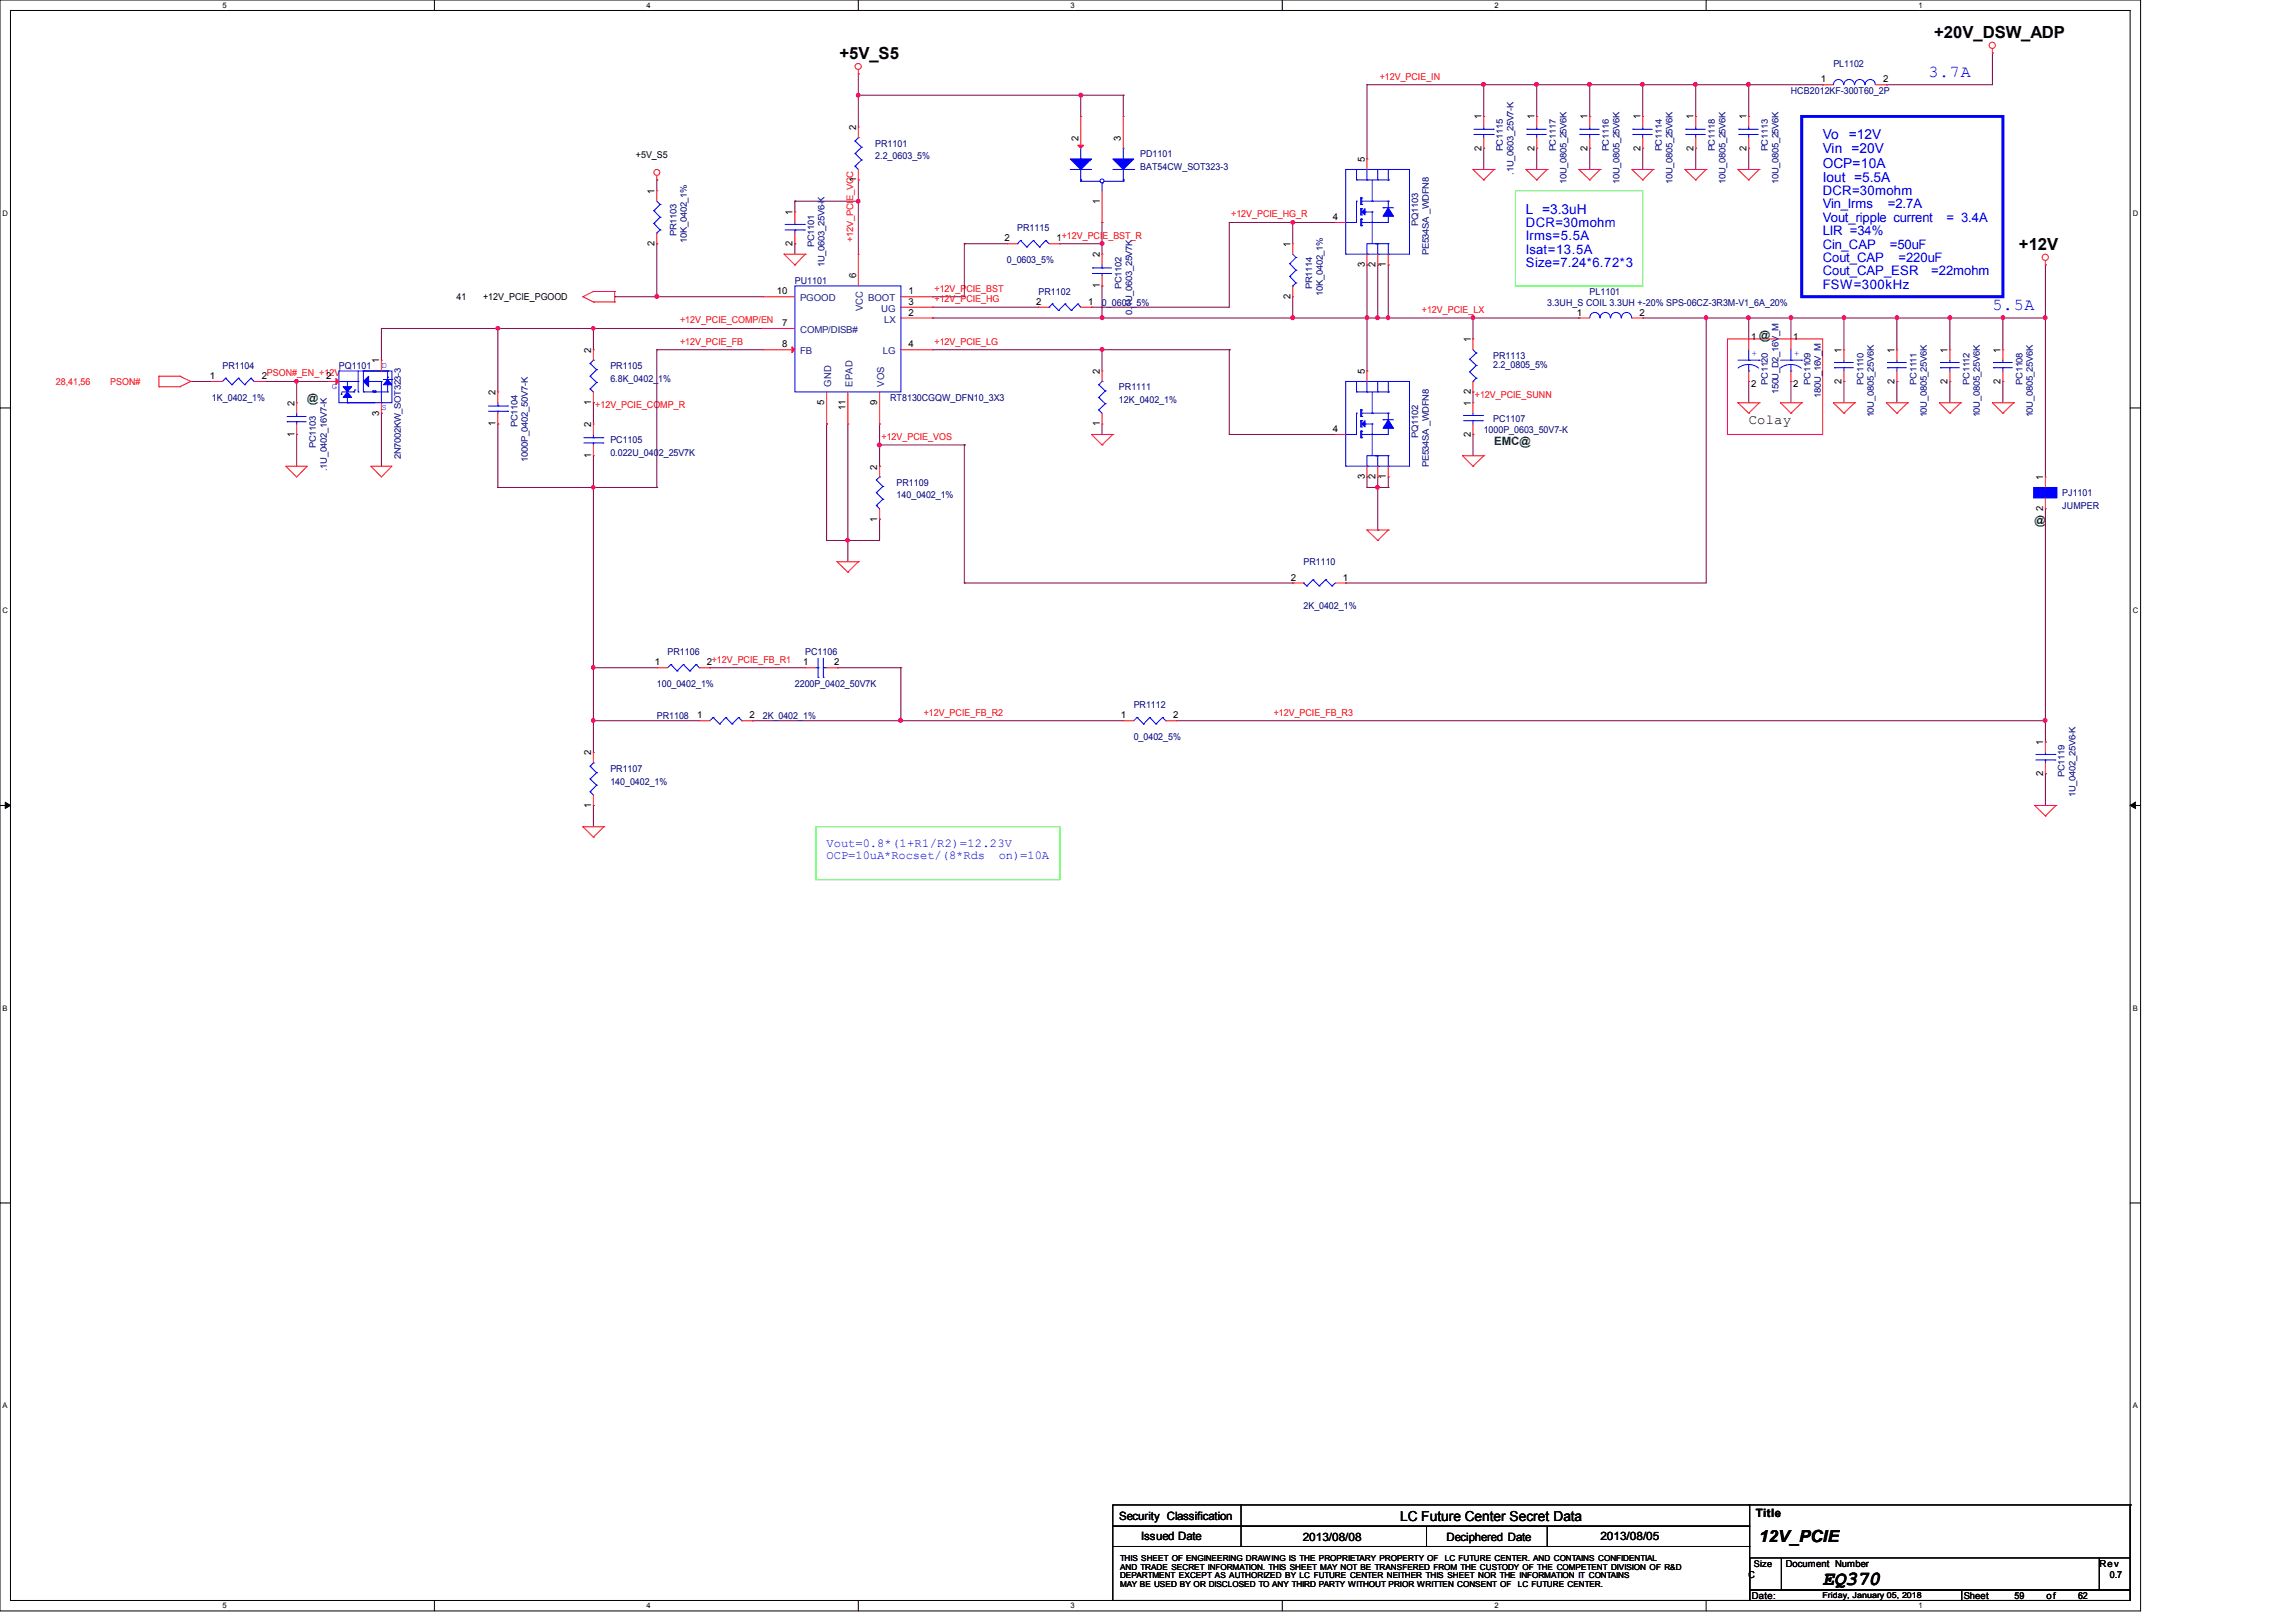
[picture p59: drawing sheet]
<svg xmlns="http://www.w3.org/2000/svg" width="297mm" height="210mm" viewBox="0 0 297 210" stroke-linecap="round" stroke-linejoin="round" font-family="sans-serif">
<defs><g id="words">
<text font-size="2.6" x="235.9" y="205.1">EQ370</text>
<g font-size="2.2">
<text x="250.3" y="4.9">+20V_DSW_ADP</text>
<text x="108.6" y="7.6">+5V_S5</text>
<text x="261.3" y="32.3">+12V</text>
<text x="227.7" y="199.5">12V_PCIE</text>
</g>
<g font-size="2.2" fill="#00f">
<text x="249.6" y="10">3.7A</text>
<text x="257.8" y="40.2">5.5A</text>
</g>
<g font-size="1.8" fill="#00f">
<text x="235.9" y="18">Vo</text>
<text x="235.9" y="19.9">Vin =20V</text>
<text x="235.9" y="21.7">OCP=10A</text>
<text x="235.9" y="23.5">Iout =5.5A</text>
<text x="239.3" y="18">=12V</text>
<text x="197.5" y="27.6">L =3.3uH</text>
</g>
<g font-size="1.8">
<text x="226.3" y="54.9">Colay</text>
<text x="181.2" y="196.8">LC Future Center Secret Data</text>
</g>
<g font-size="1.7" fill="#00f">
<text x="197.5" y="29.4">DCR=30mohm</text>
<text x="235.9" y="25.2">DCR=30mohm</text>
<text x="235.9" y="27">Vin_Irms</text>
<text x="235.9" y="28.7">Vout_ripple current</text>
<text x="244.3" y="27">=2.7A</text>
<text x="251.9" y="28.7">= 3.4A</text>
<text x="197.5" y="31.1">Irms=5.5A</text>
<text x="197.5" y="32.9">Isat=13.5A</text>
<text x="197.5" y="34.6">Size=7.24*6.72*3</text>
<text x="235.9" y="30.4">LIR =34%</text>
<text x="235.9" y="32.2">Cin_CAP</text>
<text x="235.9" y="33.9">Cout_CAP</text>
<text x="235.9" y="35.6">Cout_CAP_ESR</text>
<text x="244.6" y="32.2">=50uF</text>
<text x="245.7" y="33.9">=220uF</text>
<text x="249.9" y="35.6">=22mohm</text>
<text x="235.9" y="37.4">FSW=300kHz</text>
</g>
<g font-size="1.6" fill="#00f">
<text x="107" y="109.6">Vout=0.8*(1+R1/R2)=12.23V</text>
<text x="107" y="111.1">OCP=10uA*Rocset/(8*Rds</text>
<text x="129.2" y="111.1">on)=10A</text>
</g>
<g font-size="1.5" fill="#008000">
<text x="227.7" y="43.9">@</text>
<text x="39.8" y="52.1">@</text>
<text x="193.4" y="57.6">EMC@</text>
<text x="263.3" y="67.9">@</text>
</g>
<g font-size="1.5">
<text x="144.8" y="196.6">Security Classification</text>
<text x="227.2" y="196.3">Title</text>
<text x="147.7" y="199.3">Issued Date</text>
<text x="168.6" y="199.4">2013/08/08</text>
<text x="187.2" y="199.4">Deciphered Date</text>
<text x="207.1" y="199.3">2013/08/05</text>
</g>
<g font-size="1.2" fill="#f00">
<text x="178.5" y="10.3">+12V_PCIE_IN</text>
<text x="159.3" y="28.1">+12V_PCIE_HG_R</text>
<text x="110.4" y="31.3" transform="rotate(-90 110.4 31.3)">+12V_PCIE_VCC</text>
<text x="137.4" y="30.9">+12V_PCIE_BST_R</text>
<text x="88" y="41.8">+12V_PCIE_COMP/EN</text>
<text x="120.9" y="37.7">+12V_PCIE_BST</text>
<text x="120.9" y="39.1">+12V_PCIE_HG</text>
<text x="184" y="40.5">+12V_PCIE_LX</text>
<text x="88" y="44.6">+12V_PCIE_FB</text>
<text x="120.9" y="44.6">+12V_PCIE_LG</text>
<text x="7.2" y="49.8">28,41,56</text>
<text x="14.3" y="49.8">PSON#</text>
<text x="34.5" y="48.7">PSON#_EN_+12V</text>
<text x="77" y="52.8">+12V_PCIE_COMP_R</text>
<text x="190.9" y="51.4">+12V_PCIE_SUNN</text>
<text x="114.1" y="56.9">+12V_PCIE_VOS</text>
<text x="92.1" y="85.7">+12V_PCIE_FB_R1</text>
<text x="119.5" y="92.6">+12V_PCIE_FB_R2</text>
<text x="164.8" y="92.6">+12V_PCIE_FB_R3</text>
</g>
<g font-size="1.2">
<text x="235.6" y="10.7">1</text>
<text x="243.7" y="10.7">2</text>
<text x="110.8" y="16.8" transform="rotate(-90 110.8 16.8)">2</text>
<text x="191.7" y="15.5" transform="rotate(-90 191.7 15.5)">1</text>
<text x="198.6" y="15.5" transform="rotate(-90 198.6 15.5)">1</text>
<text x="205.4" y="15.5" transform="rotate(-90 205.4 15.5)">1</text>
<text x="212.3" y="15.5" transform="rotate(-90 212.3 15.5)">1</text>
<text x="219.2" y="15.5" transform="rotate(-90 219.2 15.5)">1</text>
<text x="226" y="15.5" transform="rotate(-90 226 15.5)">1</text>
<text x="82.3" y="20.4">+5V_S5</text>
<text x="110.8" y="23.6" transform="rotate(-90 110.8 23.6)">1</text>
<text x="139.6" y="18.2" transform="rotate(-90 139.6 18.2)">2</text>
<text x="145.1" y="18.2" transform="rotate(-90 145.1 18.2)">3</text>
<text x="176.6" y="21" transform="rotate(-90 176.6 21)">5</text>
<text x="191.7" y="19.5" transform="rotate(-90 191.7 19.5)">2</text>
<text x="198.6" y="19.5" transform="rotate(-90 198.6 19.5)">2</text>
<text x="205.4" y="19.5" transform="rotate(-90 205.4 19.5)">2</text>
<text x="212.3" y="19.5" transform="rotate(-90 212.3 19.5)">2</text>
<text x="219.2" y="19.5" transform="rotate(-90 219.2 19.5)">2</text>
<text x="226" y="19.5" transform="rotate(-90 226 19.5)">2</text>
<text x="84.7" y="25.1" transform="rotate(-90 84.7 25.1)">1</text>
<text x="102.6" y="27.8" transform="rotate(-90 102.6 27.8)">1</text>
<text x="142.3" y="26.3" transform="rotate(-90 142.3 26.3)">1</text>
<text x="172.5" y="28.5">4</text>
<text x="84.7" y="31.8" transform="rotate(-90 84.7 31.8)">2</text>
<text x="102.6" y="31.8" transform="rotate(-90 102.6 31.8)">2</text>
<text x="130" y="31.2">2</text>
<text x="136.7" y="31.2">1</text>
<text x="142.3" y="33.3" transform="rotate(-90 142.3 33.3)">2</text>
<text x="167" y="31.9" transform="rotate(-90 167 31.9)">1</text>
<text x="176.6" y="34.5" transform="rotate(-90 176.6 34.5)">3</text>
<text x="178" y="34.5" transform="rotate(-90 178 34.5)">2</text>
<text x="179.4" y="34.5" transform="rotate(-90 179.4 34.5)">1</text>
<text x="59.1" y="38.9">41</text>
<text x="62.5" y="38.9">+12V_PCIE_PGOOD</text>
<text x="100.5" y="38.1">10</text>
<text x="110.8" y="36" transform="rotate(-90 110.8 36)">6</text>
<text x="117.6" y="38.1">1</text>
<text x="117.6" y="40.9">2</text>
<text x="117.6" y="39.5">3</text>
<text x="134.1" y="39.5">2</text>
<text x="140.8" y="39.5">1</text>
<text x="142.3" y="37.3" transform="rotate(-90 142.3 37.3)">1</text>
<text x="167" y="38.7" transform="rotate(-90 167 38.7)">2</text>
<text x="204.1" y="40.9">1</text>
<text x="212.2" y="40.9">2</text>
<text x="49.1" y="47" transform="rotate(-90 49.1 47)">1</text>
<text x="76.5" y="45.6" transform="rotate(-90 76.5 45.6)">2</text>
<text x="101.2" y="42.2">7</text>
<text x="101.2" y="45">8</text>
<text x="117.6" y="45">4</text>
<text x="190.3" y="44.3" transform="rotate(-90 190.3 44.3)">1</text>
<text x="226.6" y="44">1</text>
<text x="232.1" y="44">1</text>
<text x="238.3" y="45.6" transform="rotate(-90 238.3 45.6)">1</text>
<text x="245.2" y="45.6" transform="rotate(-90 245.2 45.6)">1</text>
<text x="252" y="45.6" transform="rotate(-90 252 45.6)">1</text>
<text x="258.9" y="45.6" transform="rotate(-90 258.9 45.6)">1</text>
<text x="27.1" y="49.1">1</text>
<text x="33.9" y="49.1">2</text>
<text x="38.1" y="52.5" transform="rotate(-90 38.1 52.5)">2</text>
<text x="42.2" y="49.1">2</text>
<text x="49.1" y="53.8" transform="rotate(-90 49.1 53.8)">3</text>
<text x="64.1" y="51.1" transform="rotate(-90 64.1 51.1)">2</text>
<text x="76.5" y="52.4" transform="rotate(-90 76.5 52.4)">1</text>
<text x="106.7" y="52.4" transform="rotate(-90 106.7 52.4)">5</text>
<text x="109.4" y="53" transform="rotate(-90 109.4 53)">11</text>
<text x="113.5" y="52.4" transform="rotate(-90 113.5 52.4)">9</text>
<text x="142.3" y="48.4" transform="rotate(-90 142.3 48.4)">2</text>
<text x="176.6" y="48.4" transform="rotate(-90 176.6 48.4)">5</text>
<text x="190.3" y="52.5" transform="rotate(-90 190.3 52.5)">1</text>
<text x="190.3" y="51" transform="rotate(-90 190.3 51)">2</text>
<text x="226.6" y="50.1">2</text>
<text x="232.1" y="50.1">2</text>
<text x="238.3" y="49.7" transform="rotate(-90 238.3 49.7)">2</text>
<text x="245.2" y="49.7" transform="rotate(-90 245.2 49.7)">2</text>
<text x="252" y="49.7" transform="rotate(-90 252 49.7)">2</text>
<text x="258.9" y="49.7" transform="rotate(-90 258.9 49.7)">2</text>
<text x="38.1" y="56.5" transform="rotate(-90 38.1 56.5)">1</text>
<text x="64.1" y="55.1" transform="rotate(-90 64.1 55.1)">1</text>
<text x="76.5" y="59.2" transform="rotate(-90 76.5 59.2)">1</text>
<text x="76.5" y="55.2" transform="rotate(-90 76.5 55.2)">2</text>
<text x="142.3" y="55.1" transform="rotate(-90 142.3 55.1)">1</text>
<text x="172.5" y="55.9">4</text>
<text x="190.3" y="56.5" transform="rotate(-90 190.3 56.5)">2</text>
<text x="113.5" y="60.7" transform="rotate(-90 113.5 60.7)">2</text>
<text x="176.6" y="62" transform="rotate(-90 176.6 62)">3</text>
<text x="178" y="62" transform="rotate(-90 178 62)">2</text>
<text x="179.4" y="62" transform="rotate(-90 179.4 62)">1</text>
<text x="264.4" y="62.1" transform="rotate(-90 264.4 62.1)">1</text>
<text x="113.5" y="67.5" transform="rotate(-90 113.5 67.5)">1</text>
<text x="264.4" y="66.1" transform="rotate(-90 264.4 66.1)">2</text>
<text x="167" y="75.1">2</text>
<text x="173.8" y="75.1">1</text>
<text x="84.7" y="86.1">1</text>
<text x="91.5" y="86.1">2</text>
<text x="103.9" y="86.1">1</text>
<text x="107.9" y="86.1">2</text>
<text x="90.2" y="93">1</text>
<text x="97" y="93">2</text>
<text x="145.1" y="93">1</text>
<text x="151.8" y="93">2</text>
<text x="76.5" y="97.7" transform="rotate(-90 76.5 97.7)">2</text>
<text x="264.4" y="100.4" transform="rotate(-90 264.4 100.4)">2</text>
<text x="264.4" y="96.4" transform="rotate(-90 264.4 96.4)">1</text>
<text x="76.5" y="104.5" transform="rotate(-90 76.5 104.5)">1</text>
<text x="227" y="202.7">Size</text>
<text x="231.1" y="202.7">Document Number</text>
<text x="271.7" y="202.7">Rev</text>
<text x="226.3" y="204.1">C</text>
<text x="226.7" y="206.9">Date:</text>
<text x="254.1" y="206.9">Sheet</text>
<text x="260.7" y="206.9">59</text>
<text x="264.8" y="206.9">of</text>
<text x="268.9" y="206.9">62</text>
<text x="273" y="204.1">0.7</text>
</g>
<g font-size="1.2" fill="#000080">
<text x="237.3" y="8.7">PL1102</text>
<text x="231.8" y="12.1">HCB2012KF-300T60_2P</text>
<text x="113.3" y="19">PR1101</text>
<text x="113.3" y="20.6">2.2_0603_5%</text>
<text x="147.6" y="22">BAT54CW_SOT323-3</text>
<text x="147.6" y="20.3">PD1101</text>
<text x="194.5" y="19.6" transform="rotate(-90 194.5 19.6)">PC1115</text>
<text x="195.9" y="22.6" transform="rotate(-90 195.9 22.6)">.1U_0603_25V7-K</text>
<text x="201.4" y="19.6" transform="rotate(-90 201.4 19.6)">PC1117</text>
<text x="202.7" y="23.8" transform="rotate(-90 202.7 23.8)">10U_0805_25V6K</text>
<text x="208.2" y="19.6" transform="rotate(-90 208.2 19.6)">PC1116</text>
<text x="209.6" y="23.8" transform="rotate(-90 209.6 23.8)">10U_0805_25V6K</text>
<text x="215.1" y="19.6" transform="rotate(-90 215.1 19.6)">PC1114</text>
<text x="216.4" y="23.8" transform="rotate(-90 216.4 23.8)">10U_0805_25V6K</text>
<text x="221.9" y="19.6" transform="rotate(-90 221.9 19.6)">PC1118</text>
<text x="223.3" y="23.8" transform="rotate(-90 223.3 23.8)">10U_0805_25V6K</text>
<text x="228.8" y="19.6" transform="rotate(-90 228.8 19.6)">PC1113</text>
<text x="230.1" y="23.8" transform="rotate(-90 230.1 23.8)">10U_0805_25V6K</text>
<text x="131.6" y="29.9">PR1115</text>
<text x="183.5" y="29.2" transform="rotate(-90 183.5 29.2)">PQ1103</text>
<text x="87.5" y="30.6" transform="rotate(-90 87.5 30.6)">PR1103</text>
<text x="88.9" y="31.4" transform="rotate(-90 88.9 31.4)">10K_0402_1%</text>
<text x="105.4" y="32" transform="rotate(-90 105.4 32)">PC1101</text>
<text x="106.7" y="34.5" transform="rotate(-90 106.7 34.5)">1U_0603_25V6-K</text>
<text x="130.3" y="34">0_0603_5%</text>
<text x="184.9" y="33" transform="rotate(-90 184.9 33)">PE534SA _WDFN8</text>
<text x="102.9" y="36.8">PU1101</text>
<text x="134.4" y="38.1">PR1102</text>
<text x="142.6" y="39.5">0_0603_5%</text>
<text x="145.1" y="37.4" transform="rotate(-90 145.1 37.4)">PC1102</text>
<text x="146.5" y="40.7" transform="rotate(-90 146.5 40.7)">0.1U_0603_25V7K</text>
<text x="169.8" y="37.4" transform="rotate(-90 169.8 37.4)">PR1114</text>
<text x="171.2" y="38.3" transform="rotate(-90 171.2 38.3)">10K_0402_1%</text>
<text x="200.2" y="39.5">3.3UH_S COIL 3.3UH +-20% SPS-06CZ-3R3M-V1_6A_20%</text>
<text x="205.7" y="38.1">PL1101</text>
<text x="28.8" y="47.8">PR1104</text>
<text x="43.9" y="47.8">PQ1101</text>
<text x="79" y="47.8">PR1105</text>
<text x="193.2" y="46.4">PR1113</text>
<text x="193.2" y="47.6">2.2_0805_5%</text>
<text x="27.4" y="51.9">1K_0402_1%</text>
<text x="79" y="49.4">6.8K_0402_1%</text>
<text x="115.2" y="51.9">RT8130CGQW_DFN10_3X3</text>
<text x="144.8" y="50.5">PR1111</text>
<text x="144.8" y="52.2">12K_0402_1%</text>
<text x="228.8" y="49.8" transform="rotate(-90 228.8 49.8)">PC1120</text>
<text x="230.1" y="51" transform="rotate(-90 230.1 51)">150U_D2_16V_M</text>
<text x="234.3" y="49.8" transform="rotate(-90 234.3 49.8)">PC1109</text>
<text x="235.6" y="51.4" transform="rotate(-90 235.6 51.4)">180U_16V_M</text>
<text x="241.2" y="49.8" transform="rotate(-90 241.2 49.8)">PC1110</text>
<text x="248" y="49.8" transform="rotate(-90 248 49.8)">PC1111</text>
<text x="254.9" y="49.8" transform="rotate(-90 254.9 49.8)">PC1112</text>
<text x="261.7" y="49.8" transform="rotate(-90 261.7 49.8)">PC1108</text>
<text x="40.9" y="58" transform="rotate(-90 40.9 58)">PC1103</text>
<text x="51.9" y="59.4" transform="rotate(-90 51.9 59.4)">2N7002KW_SOT323-3</text>
<text x="67" y="55.2" transform="rotate(-90 67 55.2)">PC1104</text>
<text x="68.3" y="59.8" transform="rotate(-90 68.3 59.8)">1000P_0402_50V7-K</text>
<text x="79" y="57.4">PC1105</text>
<text x="79" y="59">0.022U_0402_25V7K</text>
<text x="183.5" y="56.6" transform="rotate(-90 183.5 56.6)">PQ1102</text>
<text x="192" y="56">1000P_0603_50V7-K</text>
<text x="193.2" y="54.6">PC1107</text>
<text x="242.5" y="54" transform="rotate(-90 242.5 54)">10U_0805_25V6K</text>
<text x="249.4" y="54" transform="rotate(-90 249.4 54)">10U_0805_25V6K</text>
<text x="256.2" y="54" transform="rotate(-90 256.2 54)">10U_0805_25V6K</text>
<text x="263.1" y="54" transform="rotate(-90 263.1 54)">10U_0805_25V6K</text>
<text x="42.3" y="61" transform="rotate(-90 42.3 61)">.1U_0402_16V7-K</text>
<text x="116" y="62.9">PR1109</text>
<text x="116" y="64.5">140_0402_1%</text>
<text x="184.9" y="60.5" transform="rotate(-90 184.9 60.5)">PE534SA _WDFN8</text>
<text x="266.9" y="64.2">PJ1101</text>
<text x="266.9" y="65.9">JUMPER</text>
<text x="168.7" y="73.2">PR1110</text>
<text x="168.7" y="78.7">2K_0402_1%</text>
<text x="85" y="88.9">100_0402_1%</text>
<text x="86.4" y="84.8">PR1106</text>
<text x="102.9" y="88.9">2200P_0402_50V7K</text>
<text x="104.2" y="84.8">PC1106</text>
<text x="85" y="93">PR1108</text>
<text x="98.7" y="93">2K_0402_1%</text>
<text x="146.7" y="91.7">PR1112</text>
<text x="146.7" y="95.8">0_0402_5%</text>
<text x="79" y="99.9">PR1107</text>
<text x="79" y="101.5">140_0402_1%</text>
<text x="267.2" y="100.5" transform="rotate(-90 267.2 100.5)">PC1119</text>
<text x="268.6" y="103.1" transform="rotate(-90 268.6 103.1)">1U_0402_25V6-K</text>
</g>
<g font-size="1.2" fill="#004080">
<text x="103.5" y="39">PGOOD</text>
<text x="111.7" y="40.3" transform="rotate(-90 111.7 40.3)">VCC</text>
<text x="112.3" y="39">BOOT</text>
<text x="114" y="40.3">UG</text>
<text x="114.4" y="41.7">LX</text>
<text x="103.5" y="45.8">FB</text>
<text x="103.5" y="43.1">COMP/DISB#</text>
<text x="114.3" y="45.8">LG</text>
<text x="107.6" y="50" transform="rotate(-90 107.6 50)">GND</text>
<text x="110.3" y="50" transform="rotate(-90 110.3 50)">EPAD</text>
<text x="114.4" y="50" transform="rotate(-90 114.4 50)">VOS</text>
</g>
<g font-size="1.1" fill="#00f">
<text x="49.4" y="47.6">D</text>
<text x="226.7" y="46.1">+</text>
<text x="232.2" y="46.1">+</text>
<text x="42.9" y="50.3">G</text>
<text x="49.4" y="53.1">S</text>
</g>
<g font-size="1.1">
<text x="144.9" y="202">THIS SHEET OF ENGINEERING DRAWING IS THE PROPRIETARY PROPERTY OF</text>
<text x="144.9" y="203.1">AND TRADE SECRET INFORMATION. THIS SHEET MAY NOT BE TRANSFERED FROM THE CUSTODY OF THE COMPETENT DIVISION OF R&amp;D</text>
<text x="187" y="202">LC FUTURE CENTER. AND CONTAINS CONFIDENTIAL</text>
<text x="144.9" y="204.2">DEPARTMENT EXCEPT AS AUTHORIZED BY LC FUTURE CENTER NEITHER THIS SHEET NOR THE INFORMATION IT CONTAINS</text>
<text x="144.9" y="205.3">MAY BE USED BY OR DISCLOSED TO ANY THIRD PARTY WITHOUT PRIOR WRITTEN CONSENT OF</text>
<text x="196.4" y="205.3">LC FUTURE CENTER.</text>
<text x="235.9" y="206.7">Friday, January 05, 2018</text>
</g>
<g font-size="1">
<text x="28.8" y="1">5</text>
<text x="83.7" y="1">4</text>
<text x="138.5" y="1">3</text>
<text x="193.4" y="1">2</text>
<text x="248.3" y="1">1</text>
<text x=".3" y="27.9">D</text>
<text x="276" y="27.9">D</text>
<text x=".3" y="79.4">C</text>
<text x="276" y="79.4">C</text>
<text x=".3" y="130.8">B</text>
<text x="276" y="130.8">B</text>
<text x=".3" y="182.2">A</text>
<text x="276" y="182.2">A</text>
<text x="28.8" y="208.1">5</text>
<text x="83.7" y="208.1">4</text>
<text x="138.5" y="208.1">3</text>
<text x="193.4" y="208.1">2</text>
<text x="248.3" y="208.1">1</text>
</g>
</g></defs>
<path d="M0 0h277v208.4h-277zM1.4 1.4h274.3v205.7h-274.3z" fill="none" stroke="#000" stroke-width=".13"/>
<g fill="#fff">
<path d="M28.8 .1h.5v1.1h-.5z"/>
<path d="M28.8 207.2h.5v1.1h-.5z"/>
</g>
<path d="M56.2 0v1.4M56.2 207.1v1.3" fill="none" stroke="#000" stroke-width=".13"/>
<g fill="#fff">
<path d="M83.7 .1h.5v1.1h-.5z"/>
<path d="M83.7 207.2h.5v1.1h-.5z"/>
</g>
<path d="M111.1 0v1.4M111.1 207.1v1.3" fill="none" stroke="#000" stroke-width=".13"/>
<g fill="#fff">
<path d="M138.5 .1h.6v1.1h-.6z"/>
<path d="M138.5 207.2h.6v1.1h-.6z"/>
</g>
<path d="M165.9 0v1.4M165.9 207.1v1.3" fill="none" stroke="#000" stroke-width=".13"/>
<g fill="#fff">
<path d="M193.4 .1h.5v1.1h-.5z"/>
<path d="M193.4 207.2h.5v1.1h-.5z"/>
</g>
<path d="M220.8 0v1.4M220.8 207.1v1.3" fill="none" stroke="#000" stroke-width=".13"/>
<g fill="#fff">
<path d="M248.2 .1h.6v1.1h-.6z"/>
<path d="M248.2 207.2h.6v1.1h-.6z"/>
<path d="M.3 27.1h.8v1.1h-.8z"/>
<path d="M276 27.1h.7v1.1h-.7z"/>
<path d="M.3 78.5h.8v1.1h-.8z"/>
<path d="M276 78.5h.7v1.1h-.7z"/>
</g>
<path d="M0 52.8h1.4M275.7 52.8h1.3" fill="none" stroke="#000" stroke-width=".13"/>
<g fill="#fff">
<path d="M.3 129.9h.7v1.1h-.7z"/>
<path d="M276 129.9h.6v1.1h-.6z"/>
</g>
<path d="M0 104.2h1.4M275.7 104.2h1.3" fill="none" stroke="#000" stroke-width=".13"/>
<path d="M.7 103.8l.7 .4-.7 .4zM275.7 104.2l.6-.4v.8z" fill="#000" stroke="#000" stroke-width=".13"/>
<g fill="#fff">
<path d="M.3 181.4h.7v1.1h-.7z"/>
<path d="M276 181.4h.6v1.1h-.6z"/>
</g>
<g fill="none" stroke="#000" stroke-width=".13">
<path d="M0 155.7h1.4M275.7 155.7h1.3M144 194.7h82.4v2.8h-82.4zM144 197.5h82.4v2.6h-82.4zM160.6 197.5h.1M160.6 194.7v5.4M184.6 197.5v2.6M200.2 197.5v2.6M226.3 194.7h49.4M275.7 194.7h.1M275.7 194.7v6.9M144 200.1h82.4v7h-82.4z"/>
<path d="M160.6 200.1h.1M184.6 200.1h.1M200.2 200.1h.1M226.4 201.6h4.1v4.1h-4.1zM226.4 205.7h27.5v1.4h-27.5zM230.5 201.6h41.2v4.1h-41.2zM253.9 205.7h21.8v1.4h-21.8zM271.7 201.6h4v4.1h-4z"/>
</g>
<path d="M233.2 15.1h26v23.3h-26z" fill="none" stroke="#00f" stroke-width=".38"/>
<g fill="none" stroke="#f00" stroke-width=".13">
<path d="M111.1 9.6h.1M111.1 16.4h.1M111.1 9v.6M111.1 16.4v1.4M139.9 15.1h.1M139.9 15.1v4.1M145.4 15.1h.1M145.4 15.1v4.1M192 15.1h.1M192 19.2h.1M192 15.1v1.3M192 17.8v1.4"/>
<path d="M198.9 15.1h.1M198.9 19.2h.1M198.9 15.1v1.3M198.9 17.8v1.4M205.7 15.1h.1M205.7 19.2h.1M205.7 15.1v1.3M205.7 17.8v1.4M212.6 15.1h.1M212.6 19.2h.1M212.6 15.1v1.3M212.6 17.8v1.4"/>
<path d="M219.4 15.1h.1M219.4 19.2h.1M219.4 15.1v1.3M219.4 17.8v1.4M226.3 15.1h.1M226.3 19.2h.1M226.3 15.1v1.3M226.3 17.8v1.4M235.9 11h.1M235.9 11h1.4M242.7 11h1.4M244.1 11h.1"/>
<path d="M257.8 6.9h.1M257.8 6.3v.6M75.4 38.4h.1M75.4 38.4l1.4 .7M76.8 37.7h.1M76.8 39.1h.1M76.8 37.7l-1.4 .7M76.8 39.1h2.7M76.8 37.7h2.7M79.5 39.1h.1M79.5 37.7h.1M79.5 37.7v1.4"/>
<path d="M85 23.3h.1M85 24.7h.1M85 31.5h.1M85 22.7v.6M85 24.7v1.3M85 30.1v1.4M98.7 38.4h.1M98.7 38.4h4.2M101.5 32.9h.1M101.5 32.9h2.7M101.5 32.9l1.4 1.4M102.9 34.3h.1"/>
<path d="M102.9 27.4h.1M102.9 31.5h.1M102.9 27.4v1.4M102.9 30.1v1.4M104.2 32.9h.1M104.2 32.9l-1.3 1.4M111.1 32.9h.1M111.1 23.3h.1M111.1 21.9v1.4M111.1 32.9v4.1M116.6 38.4h4.1M116.6 39.7h4.1"/>
<path d="M120.7 38.4h.1M120.7 39.7h.1M130.3 31.5h.1M130.3 31.5h1.4M134.4 39.7h.1M134.4 39.7h1.4M135.8 31.5h1.4M137.2 31.5h.1M139.9 39.7h1.4M141.3 39.7h.1M142.6 28.8h.1M142.6 37h.1"/>
<path d="M142.6 32.9h.1M142.6 24.7v4.1M142.6 32.9v1.4M142.6 35.6v1.4M167.3 31.5h.1M167.3 38.4h.1M167.3 31.5v1.4M167.3 37v1.4M172.8 28.8h.1M172.8 28.8h1.4M176.9 34.3h.1M176.9 20.6h.1"/>
<path d="M176.9 20.6v1.3M176.9 32.9v1.4M178.3 34.3h.1M178.3 32.9v1.4M179.7 34.3h.1M179.7 32.9v1.4M190.6 21.9h.1M190.6 21.9h2.8M190.6 21.9l1.4 1.4M192 23.3h.1M193.4 21.9h.1M193.4 21.9l-1.4 1.4"/>
<path d="M197.5 21.9h.1M197.5 21.9h2.7M197.5 21.9l1.4 1.4M198.9 23.3h.1M200.2 21.9h.1M200.2 21.9l-1.3 1.4M204.3 21.9h.1M204.3 21.9h2.8M204.3 21.9l1.4 1.4M205.7 23.3h.1M207.1 21.9h.1M207.1 21.9l-1.4 1.4"/>
<path d="M211.2 21.9h.1M211.2 21.9h2.7M211.2 21.9l1.4 1.4M212.6 23.3h.1M213.9 21.9h.1M213.9 21.9l-1.3 1.4M218.1 21.9h.1M218.1 21.9h2.7M218.1 21.9l1.3 1.4M219.4 23.3h.1M220.8 21.9h.1M220.8 21.9l-1.4 1.4"/>
<path d="M224.9 21.9l1.4 1.4M224.9 21.9h.1M224.9 21.9h2.8M226.3 23.3h.1M227.7 21.9h.1M227.7 21.9l-1.4 1.4M264.7 34.3h.1M264.7 33.7v.6M20.6 50h.1M20.6 48.7h.1M20.6 48.7h2.7M20.6 48.7v1.3"/>
<path d="M20.6 50h2.7M23.3 48.7h.1M23.3 50h.1M23.3 48.7l1.4 .7M24.7 49.4h.1M24.7 49.4l-1.4 .6M27.4 49.4h1.4M27.4 49.4h.1M32.9 49.4h1.4M34.3 49.4h.1M38.4 56.2h.1M38.4 52.1h.1"/>
<path d="M38.4 52.1v1.4M38.4 54.9v1.3M42.5 49.4h.1M42.5 49.4h1.4M49.4 46.6h.1M49.4 53.5h.1M49.4 46.6v1.4M49.4 52.1v1.4M64.4 54.9h.1M64.4 50.7h.1M64.4 50.7v1.4M64.4 53.5v1.4"/>
<path d="M76.8 52.1h.1M76.8 45.3h.1M76.8 59h.1M76.8 54.9h.1M76.8 45.3v1.3M76.8 50.7v1.4M76.8 54.9v1.3M76.8 57.6v1.4M98.7 45.3h.1M98.7 42.5h.1M98.7 45.3h4.2M98.7 42.5h4.2"/>
<path d="M107 54.9h.1M107 50.7v4.2M109.7 54.9h.1M109.7 50.7v4.2M113.8 54.9h.1M113.8 50.7v4.2M116.6 41.1h4.1M116.6 45.3h4.1M120.7 41.1h.1M120.7 45.3h.1M141.3 56.2h.1M141.3 56.2h2.7"/>
<path d="M141.3 56.2l1.3 1.4M142.6 57.6h.1M142.6 54.9h.1M142.6 48h.1M142.6 48v1.4M142.6 53.5v1.4M144 56.2h.1M144 56.2l-1.4 1.4M172.8 56.2h.1M172.8 56.2h1.4M176.9 48h.1M176.9 48v1.4"/>
<path d="M189.3 59h.1M189.3 59h2.7M189.3 59l1.3 1.3M190.6 52.1h.1M190.6 56.2h.1M190.6 43.9h.1M190.6 50.7h.1M190.6 43.9v1.4M190.6 49.4v1.3M190.6 52.1v1.4M190.6 54.9v1.3M192 59h.1"/>
<path d="M192 59l-1.4 1.3M204.3 41.1h.1M204.3 41.1h1.4M211.2 41.1h1.4M212.6 41.1h.1M223.6 43.9h12.3v12.3h-12.3zM224.9 52.1l1.4 1.4M224.9 52.1h.1M224.9 52.1h2.8M226.3 53.5h.1M226.3 43.9h.1M226.3 49.4h.1"/>
<path d="M226.3 43.9v1.4M226.3 48v1.4M227.7 52.1h.1M227.7 52.1l-1.4 1.4M230.4 52.1h.1M230.4 52.1h2.8M230.4 52.1l1.4 1.4M231.8 53.5h.1M231.8 43.9h.1M231.8 49.4h.1M231.8 43.9v1.4M231.8 48v1.4"/>
<path d="M233.2 52.1h.1M233.2 52.1l-1.4 1.4M237.3 52.1h.1M237.3 52.1h2.7M237.3 52.1l1.3 1.4M238.6 53.5h.1M238.6 45.3h.1M238.6 49.4h.1M238.6 45.3v1.3M238.6 48v1.4M240 52.1h.1M240 52.1l-1.4 1.4"/>
<path d="M244.1 52.1h.1M244.1 52.1h2.8M244.1 52.1l1.4 1.4M245.5 53.5h.1M245.5 45.3h.1M245.5 49.4h.1M245.5 45.3v1.3M245.5 48v1.4M246.9 52.1h.1M246.9 52.1l-1.4 1.4M251 52.1h.1M251 52.1h2.7"/>
<path d="M251 52.1l1.3 1.4M252.3 53.5h.1M252.3 45.3h.1M252.3 49.4h.1M252.3 45.3v1.3M252.3 48v1.4M253.7 52.1h.1M253.7 52.1l-1.4 1.4M257.8 52.1h.1M257.8 52.1h2.8M257.8 52.1l1.4 1.4M259.2 53.5h.1"/>
<path d="M259.2 45.3h.1M259.2 49.4h.1M259.2 45.3v1.3M259.2 48v1.4M260.6 52.1h.1M260.6 52.1l-1.4 1.4M37 60.3h2.7l-1.3 1.4zM48 60.3h2.7l-1.3 1.4zM108.3 72.7h.1M108.3 72.7h2.8M108.3 72.7l1.4 1.3M109.7 74h.1"/>
<path d="M111.1 72.7h.1M111.1 72.7l-1.4 1.3M113.8 67.2h.1M113.8 60.3h.1M113.8 60.3v1.4M113.8 65.8v1.4M167.3 75.4h.1M167.3 75.4h1.4M172.8 75.4h1.4M174.2 75.4h.1M176.9 68.6h.1M176.9 61.7h.1"/>
<path d="M176.9 68.6h2.8M176.9 60.3v1.4M176.9 68.6l1.4 1.3M178.3 69.9h.1M178.3 61.7h.1M178.3 60.3v1.4M179.7 68.6h.1M179.7 61.7h.1M179.7 68.6l-1.4 1.3M179.7 60.3v1.4M190.6 60.3h.1M264.7 61.7h.1"/>
<path d="M264.7 65.8h.1M264.7 61.7v1.4M264.7 64.4v1.4M76.8 97.4h.1M76.8 97.4v1.3M85 86.4h.1M85 86.4h1.4M90.5 93.3h.1M90.5 86.4h1.4M90.5 93.3h1.4M91.9 86.4h.1M96 93.3h1.4"/>
<path d="M97.4 93.3h.1M104.2 86.4h.1M104.2 86.4h1.4M107 86.4h1.3M108.3 86.4h.1M145.4 93.3h.1M145.4 93.3h1.3M150.9 93.3h1.3M152.2 93.3h.1M264.7 96h.1M264.7 96v1.4M264.7 98.7v1.4"/>
<path d="M75.4 107h.1M75.4 107h2.7M75.4 107l1.4 1.3M76.8 108.3h.1M76.8 104.2h.1M76.8 102.9v1.3M78.1 107h.1M78.1 107l-1.3 1.3M263.3 104.2h.1M263.3 104.2h2.8M263.3 104.2l1.4 1.4M264.7 105.6h.1"/>
<path d="M264.7 100.1h.1M266.1 104.2h.1M266.1 104.2l-1.4 1.4"/>
<circle cx="111.1" cy="8.6" r=".39"/>
<circle cx="257.8" cy="5.9" r=".4"/>
<circle cx="85" cy="22.3" r=".38"/>
<circle cx="264.7" cy="33.3" r=".4"/>
</g>
<path d="M196.1 24.7h16.5v12.3h-16.5zM105.6 107h31.6v6.8h-31.6z" fill="none" stroke="#0f0" stroke-width=".13"/>
<g fill="none" stroke="#800040" stroke-width=".13">
<path d="M111.1 12.3h34.3M111.1 9.6h.1M111.1 12.3h.1M111.1 9.6v6.8M139.9 12.3h.1M139.9 12.3v2.8M145.4 12.3h.1M145.4 12.3v2.8M176.9 11h.1M176.9 11v9.6M176.9 11h59M192 11h.1"/>
<path d="M192 19.2h.1M192 11v4.1M192 19.2v2.7M198.9 11h.1M198.9 19.2h.1M198.9 11v4.1M198.9 19.2v2.7M205.7 19.2h.1M205.7 11h.1M205.7 11v4.1M205.7 19.2v2.7M212.6 11h.1"/>
<path d="M212.6 19.2h.1M212.6 11v4.1M212.6 19.2v2.7M219.4 19.2h.1M219.4 11h.1M219.4 11v4.1M219.4 19.2v2.7M226.3 11h.1M226.3 19.2h.1M226.3 11v4.1M226.3 19.2v2.7M235.9 11h.1"/>
<path d="M244.1 11h.1M257.8 6.9h.1M257.8 6.9v4.1h-13.7M79.5 38.4h.1M79.5 38.4h19.2M85 23.3h.1M85 31.5h.1M85 38.4h.1M85 23.3v1.4M85 31.5v6.9M102.9 31.5h.1M102.9 26h.1"/>
<path d="M102.9 26v1.4M102.9 31.5v1.4M102.9 26h8.2M111.1 23.3h.1M111.1 26h.1M111.1 23.3v9.6M120.7 38.4h.1M120.7 39.7h.1M120.7 39.7h13.7M124.8 31.5h.1M124.8 31.5v6.9h-4.1M124.8 31.5h5.5"/>
<path d="M137.2 31.5h.1M137.2 31.5h5.4M141.3 39.7h.1M142.6 31.5h.1M142.6 37h.1M142.6 28.8h.1M142.6 28.8v4.1M142.6 37v4.1M159.1 28.8h.1M159.1 28.8v10.9h-17.8M159.1 28.8h13.7M167.3 28.8h.1"/>
<path d="M167.3 28.8v2.7M167.3 38.4v2.7M172.8 28.8h.1M176.9 34.3h.1M176.9 34.3v13.7M178.3 34.3h.1M178.3 34.3v6.8M179.7 34.3h.1M179.7 34.3v6.8M264.7 34.3h.1M264.7 34.3v27.4M24.7 49.4h.1"/>
<path d="M24.7 49.4h2.7M34.3 49.4h.1M34.3 49.4h8.2M38.4 49.4h.1M38.4 56.2h.1M38.4 49.4v2.7M38.4 56.2v4.1M49.4 53.5h.1M49.4 42.5h.1M49.4 42.5v4.1M49.4 53.5v6.8M49.4 42.5h49.3"/>
<path d="M64.4 42.5h.1M64.4 54.9h.1M64.4 42.5v8.2M64.4 54.9v8.2M76.8 42.5h.1M76.8 52.1h.1M76.8 42.5v2.8M76.8 52.1v2.8M76.8 59v38.4M85 45.3h.1M85 45.3v17.8M85 45.3h13.7"/>
<path d="M98.7 42.5h.1M107 54.9h.1M107 54.9v15M109.7 54.9v17.8M113.8 57.6h.1M113.8 54.9v5.4M113.8 57.6h11M120.7 41.1h.1M120.7 45.3h38.4M120.7 41.1h83.6M124.8 57.6h.1M124.8 57.6v17.8"/>
<path d="M142.6 45.3h.1M142.6 56.2h.1M142.6 45.3v2.7M142.6 54.9v1.3M159.1 45.3h.1M159.1 56.2h.1M159.1 45.3v10.9M159.1 56.2h13.7M167.3 41.1h.1M176.9 41.1h.1M178.3 41.1h.1M179.7 41.1h.1"/>
<path d="M190.6 41.1h.1M190.6 56.2h.1M190.6 50.7h.1M190.6 41.1v2.8M190.6 50.7v1.4M190.6 56.2v2.8M204.3 41.1h.1M212.6 41.1h52.1M220.8 41.1h.1M220.8 41.1v34.3h-46.6M226.3 41.1h.1M226.3 52.1h.1"/>
<path d="M226.3 41.1v2.8M226.3 49.4v2.7M231.8 49.4h.1M231.8 41.1h.1M231.8 41.1v2.8M231.8 49.4v2.7M238.6 41.1h.1M238.6 49.4h.1M238.6 41.1v4.2M238.6 49.4v2.7M245.5 41.1h.1M245.5 49.4h.1"/>
<path d="M245.5 41.1v4.2M245.5 49.4v2.7M252.3 49.4h.1M252.3 41.1h.1M252.3 41.1v4.2M252.3 49.4v2.7M259.2 49.4h.1M259.2 41.1h.1M259.2 41.1v4.2M259.2 49.4v2.7M264.7 41.1h.1M64.4 63.1h.1"/>
<path d="M64.4 63.1h20.6M76.8 63.1h.1M85 63.1h.1M107 69.9h.1M109.7 69.9h.1M113.8 67.2h.1M113.8 60.3h.1M113.8 67.2v2.7h-6.8M124.8 75.4h.1M124.8 75.4h42.5M174.2 75.4h.1M176.9 61.7h.1"/>
<path d="M176.9 61.7v1.4h2.8M178.3 63.1h.1M178.3 68.6h.1M178.3 61.7v6.9M179.7 61.7h.1M179.7 63.1h.1M179.7 61.7v1.4M264.7 65.8v30.2M76.8 86.4h.1M76.8 93.3h.1M76.8 86.4h8.2M76.8 93.3h13.7"/>
<path d="M91.9 86.4h.1M91.9 86.4h12.3M97.4 93.3h48M97.4 93.3h.1M108.3 86.4h8.3M108.3 86.4h.1M116.6 86.4h.1M116.6 93.3h.1M116.6 86.4v6.9M152.2 93.3h112.5M264.7 93.3h.1M264.7 96h.1"/>
<path d="M76.8 104.2h.1M76.8 104.2v2.8M264.7 100.1h.1M264.7 100.1v4.1"/>
</g>
<g fill="#f0f" stroke="#f0f" stroke-width=".13">
<circle cx="111" cy="26" r=".24"/>
<circle cx="142.6" cy="31.5" r=".25"/>
<circle cx="142.6" cy="41.1" r=".25"/>
<circle cx="139.9" cy="12.3" r=".25"/>
<circle cx="111" cy="12.3" r=".24"/>
<circle cx="142.6" cy="45.2" r=".25"/>
<circle cx="85" cy="38.4" r=".25"/>
<circle cx="38.4" cy="49.3" r=".24"/>
<circle cx="64.4" cy="42.5" r=".24"/>
<circle cx="76.8" cy="42.5" r=".23"/>
<circle cx="76.8" cy="63.1" r=".23"/>
<circle cx="76.8" cy="86.3" r=".24"/>
<circle cx="76.8" cy="93.2" r=".24"/>
<circle cx="116.5" cy="93.2" r=".25"/>
<circle cx="109.7" cy="69.9" r=".24"/>
<circle cx="113.8" cy="57.6" r=".25"/>
<circle cx="179.6" cy="41.1" r=".24"/>
<circle cx="178.3" cy="41.1" r=".25"/>
<circle cx="192" cy="10.9" r=".25"/>
<circle cx="190.6" cy="41.1" r=".25"/>
<circle cx="252.3" cy="41.1" r=".25"/>
<circle cx="245.5" cy="41.1" r=".25"/>
<circle cx="238.6" cy="41.1" r=".25"/>
<circle cx="198.8" cy="10.9" r=".25"/>
<circle cx="219.4" cy="10.9" r=".25"/>
<circle cx="205.7" cy="10.9" r=".25"/>
<circle cx="212.5" cy="10.9" r=".25"/>
<circle cx="226.3" cy="10.9" r=".25"/>
<circle cx="220.8" cy="41.1" r=".24"/>
<circle cx="178.3" cy="63.1" r=".24"/>
<circle cx="264.7" cy="93.2" r=".25"/>
<circle cx="264.7" cy="41.1" r=".25"/>
<circle cx="259.2" cy="41.1" r=".25"/>
<circle cx="167.3" cy="28.8" r=".24"/>
<circle cx="167.3" cy="41.1" r=".25"/>
<circle cx="176.9" cy="41.1" r=".25"/>
<circle cx="226.3" cy="41.1" r=".25"/>
<circle cx="231.8" cy="41.1" r=".25"/>
</g>
<g fill="none" stroke="#00f" stroke-width=".13">
<path d="M110.7 19.9h.1M110.7 18.2h.1M110.7 19.9l.8 .8M110.7 18.2l.8 .8M111.1 17.8l-.4 .4M111.1 17.8h.1M111.5 19l-.8 .9M111.5 19h.1M139.9 19.2v1.4M145.4 19.2h.1M145.4 19.2v1.4M190.7 17.4h2.5"/>
<path d="M190.7 16.7h2.5M192 16.7h.1M192 17.4h.1M192 16.4v.3M192 17.4v.4M193.2 17.4h.1M193.2 16.7h.1M197.6 17.4h.1M197.6 16.7h.1M197.6 17.4h2.5M197.6 16.7h2.5M198.9 16.7h.1"/>
<path d="M198.9 17.4h.1M198.9 16.4v.3M198.9 17.4v.4M204.5 17.4h.1M204.5 16.7h.1M204.5 17.4h2.5M204.5 16.7h2.5M205.7 16.7h.1M205.7 17.4h.1M205.7 16.4v.3M205.7 17.4v.4M211.3 17.4h.1"/>
<path d="M211.3 16.7h.1M211.3 17.4h2.5M211.3 16.7h2.5M212.6 16.7h.1M212.6 17.4h.1M212.6 16.4v.3M212.6 17.4v.4M218.2 17.4h.1M218.2 16.7h.1M218.2 17.4h2.5M218.2 16.7h2.5M219.4 16.7h.1"/>
<path d="M219.4 17.4h.1M219.4 16.4v.3M219.4 17.4v.4M225 17.4h2.5M225 16.7h2.5M225 17.4h.1M225 16.7h.1M226.3 16.7h.1M226.3 17.4h.1M226.3 16.4v.3M226.3 17.4v.4M237.3 11a.66 .66 0 0 1 .6-.7 .66 .66 0 0 1 .7 .7"/>
<path d="M238.6 11a.68 .68 0 0 1 .7-.7 .68 .68 0 0 1 .7 .7M240 11a.66 .66 0 0 1 .7-.7 .66 .66 0 0 1 .6 .7M241.4 11a.66 .66 0 0 1 .6-.7 .66 .66 0 0 1 .7 .7M84.6 27.3h.1M84.6 28.9h.1M84.6 27.3l.8 .8M84.6 28.9l.8 .9M85 30.1h.1M85 26l.4 .5M85.4 26.5h.1M85.4 28.1h.1M85.4 29.8h.1"/>
<path d="M85.4 26.5l-.8 .8M85.4 28.1l-.8 .8M85.4 29.8l-.4 .3M101.6 29.8h2.5M101.6 29h2.5M102.9 37h13.7v13.7h-13.7zM102.9 29h.1M102.9 29.8h.1M102.9 28.8v.2M102.9 29.8v.3M104.1 29.8h.1M104.1 29h.1"/>
<path d="M110.7 21.5h.1M110.7 21.5l.4 .4M111.5 20.7l-.8 .8M111.5 20.7h.1M131.7 31.5h.1M132.1 31.1h.1M132.1 31.1l-.4 .4M132.1 31.1l.8 .9M132.9 32h.1M133.7 31.1h.1M133.7 31.1l-.8 .9M133.7 31.1l.8 .9"/>
<path d="M134.5 32h.1M135.3 31.1h.1M135.3 31.1l-.8 .9M135.3 31.1l.5 .4M135.8 39.7h.1M136.2 39.3h.1M136.2 39.3l-.4 .4M136.2 39.3l.8 .9M137.8 39.3h.1M137.8 39.3l-.8 .9M137.8 39.3l.8 .9M138.5 21.9h.1"/>
<path d="M138.5 21.9h2.8M139.5 39.3h.1M139.5 39.3l-.9 .9M139.5 39.3l.4 .4M139.9 20.6h.1M139.9 23.3h.1M139.9 23.5h.1M139.9 21.9v1.6M139.9 23.5h2.5M141.4 34.7h.1M141.4 35.4h.1M141.4 34.7h2.4"/>
<path d="M141.4 35.4h2.4M142.6 23.7h.1M142.6 35.4h.1M142.6 34.7h.1M142.6 23.7v1M142.6 34.3v.4M142.6 35.4v.2M142.9 23.5h2.5M144 21.9h2.7M145.4 23.3h.1M145.4 23.5h.1M145.4 21.9v1.6"/>
<path d="M146.7 21.9h.1M166.9 34.1h.1M166.9 35.8h.1M166.9 34.1l.8 .9M166.9 35.8l.8 .8M167.3 37h.1M167.3 32.9l.4 .4M167.7 33.3h.1M167.7 35h.1M167.7 36.6h.1M167.7 33.3l-.8 .8M167.7 35l-.8 .8"/>
<path d="M167.7 36.6l-.4 .4M174.2 28.8h.1M174.2 21.9h8.2v11h-8.2zM175.5 26h.1M175.5 23.3h.1M175.5 21.9v1.4M175.5 26v2.8h-1.3M175.5 23.3h4.2M176.1 28.4h.1M176.1 27h.1M176.1 25.6h.1M176.1 25.6v.9h.1"/>
<path d="M176.1 27v.8h.1M176.1 28.4v.8h.1M176.2 29.2h.1M176.2 28.4h.1M176.2 27.8h.1M176.2 27h.1M176.2 26.5h.1M176.2 25.6h.1M176.2 28.8h.1M176.2 25.6v.9M176.2 27v.8M176.2 28.4v.8"/>
<path d="M176.2 26h3.5M176.6 27.4h.1M176.6 27.4h1M176.9 23.3h.1M176.9 32.9h.1M176.9 21.9v1.4M177.6 26h.1M177.6 28.8h.1M177.6 27.4h.1M177.6 23.3v2.7M177.6 27.4v4.1M178 31.5h.1"/>
<path d="M178.1 31.5h.1M178.3 32.9h.1M178.3 31.5h.1M178.3 23.3h.1M178.3 21.9v1.4M178.3 31.5v1.4M179 26.9h.1M179 26.9h1.3M179.7 31.5h-2.8v1.4M179.7 27.4h.1M179.7 28h.1M179.7 26h.1"/>
<path d="M179.7 31.5h.1M179.7 32.9h.1M179.7 23.3h.1M179.7 21.9v1.4M179.7 26v.9M179.7 28v.8h-3.5M179.7 31.5v1.4M182.4 27.4h.1M29.2 48.9l-.4 .5M29.2 48.9h.1M29.2 48.9l.8 .9M30 49.8h.1"/>
<path d="M30.9 48.9l-.9 .9M30.9 48.9h.1M30.9 48.9l.8 .9M31.7 49.8h.1M32.5 48.9l-.8 .9M32.5 48.9h.1M32.5 48.9l.4 .5M32.9 49.4h.1M37.2 53.9h.1M37.2 54.6h.1M37.2 53.9h2.4M37.2 54.6h2.4"/>
<path d="M38.4 54.6h.1M38.4 53.9h.1M38.4 53.5v.4M38.4 54.6v.3M43.9 49.4h2.5M43.9 48h6.8v4.1h-6.8zM44.2 51h.1M45 50h.1M45 52.1h.1M45 49.4v.6M45 51.4v.7M45 52.1h3.4"/>
<path d="M45.8 50.7h-1.5l-.1 .3M45.8 50.7h.1M45.9 50.5l-.1 .2M45.9 50.5h.1M46.4 50.7h.1M46.4 49.4h.1M46.4 48v2.7M47 48h.1M47 50.7h.1M47 50.7h3.2M47 48v2.7M47 48h3.2"/>
<path d="M47.7 49.4h.1M47.7 49.4h1.7M48.3 50.6h.1M48.3 50.6v.1M48.3 50.6h.3M48.4 50.7h.1M48.4 52.1h.1M48.6 50.6h.1M48.6 50.7h.1M48.6 50.6v.1M49.4 49.4h.1M49.4 52.1h.1"/>
<path d="M49.4 49.4v2.7M49.6 49.1h1.1M50.2 48h.1M50.2 48.8h.1M50.2 50.7h.1M50.2 49.8h.1M50.2 48v1.1M50.2 49.8v.9M50.7 49.1h.1M63.2 52.5h2.5M63.2 53.2h2.5M64.4 53.2h.1"/>
<path d="M64.4 52.5h.1M64.4 52.1v.4M64.4 53.2v.3M65.7 52.5h.1M65.7 53.2h.1M75.6 56.6h2.4M75.6 57.3h2.4M76.4 50.3h.1M76.4 48.7h.1M76.4 47h.1M76.4 50.3l.4 .4M76.4 48.7l.8 .8"/>
<path d="M76.4 47l.8 .8M76.8 46.6l-.4 .4M76.8 46.6h.1M76.8 57.3h.1M76.8 56.6h.1M76.8 56.2v.4M76.8 57.3v.3M77.2 49.5l-.8 .8M77.2 47.8l-.8 .9M77.2 49.5h.1M77.2 47.8h.1M78 56.6h.1"/>
<path d="M78 57.3h.1M137 40.2h.1M138.6 40.2h.1M142.2 53h.1M142.2 51.4h.1M142.2 49.8h.1M142.2 53l.4 .5M142.2 51.4l.8 .8M142.2 49.8l.8 .8M142.6 49.4l-.4 .4M142.6 49.4h.1M143 52.2l-.8 .8"/>
<path d="M143 50.6l-.8 .8M143 52.2h.1M143 50.6h.1M174.2 56.2h.1M174.2 49.4h8.2v10.9h-8.2zM175.5 53.5h.1M175.5 50.7h.1M175.5 49.4v1.3M175.5 53.5v2.7h-1.3M175.5 50.7h4.2M176.1 55.8h.1M176.1 54.4h.1"/>
<path d="M176.1 53h.1M176.1 53v.9h.1M176.1 54.4v.8h.1M176.1 55.8v.8h.1M176.2 56.6h.1M176.2 55.8h.1M176.2 55.2h.1M176.2 54.4h.1M176.2 53.9h.1M176.2 53h.1M176.2 56.2h.1M176.2 53v.9"/>
<path d="M176.2 54.4v.8M176.2 55.8v.8M176.2 53.5h3.5M176.6 54.9h.1M176.6 54.9h1M176.9 50.7h.1M176.9 49.4v1.3M177.6 53.5h.1M177.6 56.2h.1M177.6 54.9h.1M177.6 50.7v2.8M177.6 54.9v4.1"/>
<path d="M178 59h.1M178.1 59h.1M178.3 59h.1M178.3 50.7h.1M178.3 49.4v1.3M178.3 59v1.3M179 54.3h.1M179 54.3h1.3M179.7 59h-2.8v1.3M179.7 54.9h.1M179.7 55.4h.1M179.7 53.5h.1"/>
<path d="M179.7 59h.1M179.7 50.7h.1M179.7 49.4v1.3M179.7 53.5v.8M179.7 55.4v.8h-3.5M179.7 59v1.3M182.4 54.9h.1M189.4 54.4h2.4M189.4 53.8h2.4M190.2 46.5h.1M190.2 48.1h.1M190.2 46.5l.8 .8"/>
<path d="M190.2 48.1l.8 .8M190.6 53.8h.1M190.6 54.4h.1M190.6 49.4h.1M190.6 53.5v.3M190.6 54.4v.5M190.6 45.3l.4 .4M191 45.7h.1M191 47.3h.1M191 48.9h.1M191 45.7l-.8 .8M191 47.3l-.8 .8"/>
<path d="M191 48.9l-.4 .5M191.8 54.4h.1M191.8 53.8h.1M207 41.1a.66 .66 0 0 0-.6-.7 .66 .66 0 0 0-.7 .7M208.4 41.1a.66 .66 0 0 0-.7-.7 .66 .66 0 0 0-.6 .7M209.8 41.1a.68 .68 0 0 0-.7-.7 .68 .68 0 0 0-.7 .7M211.2 41.1a.66 .66 0 0 0-.7-.7 .66 .66 0 0 0-.7 .7M224.9 46.6h2.8M226.3 46.6h.1M226.3 47.2a2.13 2.13 0 0 0-1.4 .4M226.3 48h.1M226.3 45.3v1.3"/>
<path d="M226.3 47.2v.8M226.3 47.2a2.14 2.14 0 0 1 1.3 .4M227.7 46.6h.1M230.4 46.6h2.8M231.8 46.6h.1M231.8 47.2h-.1a2.17 2.17 0 0 0-1.3 .4M231.8 48h.1M231.8 45.3v1.3M231.8 47.2v.8M231.8 47.2a2.17 2.17 0 0 1 1.3 .4M233.2 46.6h.1M237.4 47.6h.1"/>
<path d="M237.4 46.9h.1M237.4 47.6h2.5M237.4 46.9h2.5M238.6 46.9h.1M238.6 47.6h.1M238.6 46.6v.3M238.6 47.6v.4M244.3 47.6h.1M244.3 46.9h.1M244.3 47.6h2.4M244.3 46.9h2.4M245.5 46.9h.1"/>
<path d="M245.5 47.6h.1M245.5 46.6v.3M245.5 47.6v.4M251.1 47.6h.1M251.1 46.9h.1M251.1 47.6h2.5M251.1 46.9h2.5M252.3 46.9h.1M252.3 47.6h.1M252.3 46.6v.3M252.3 47.6v.4M258 47.6h.1"/>
<path d="M258 46.9h.1M258 47.6h2.4M258 46.9h2.4M259.2 46.9h.1M259.2 47.6h.1M259.2 46.6v.3M259.2 47.6v.4M113.4 65.4h.1M113.4 63.8h.1M113.4 62.1h.1M113.4 65.4l.4 .4M113.4 63.8l.9 .8"/>
<path d="M113.4 62.1l.9 .8M113.8 61.7l-.4 .4M113.8 61.7h.1M114.3 64.6l-.9 .8M114.3 62.9l-.9 .9M114.3 64.6h.1M114.3 62.9h.1M168.7 75.4h.1M168.7 75.4l.4 .4M169.1 75.8h.1M169.9 75h.1M169.9 75l-.8 .8"/>
<path d="M169.9 75l.8 .8M170.7 75.8h.1M171.6 75h.1M171.6 75l-.9 .8M171.6 75l.8 .8M172.4 75.8h.1M172.8 75.4l-.4 .4M176.9 60.3h.1M178.3 60.3h.1M179.7 60.3h.1M76.4 99.1h.1M76.4 99.1l.8 .9"/>
<path d="M76.8 98.7l-.4 .4M76.8 98.7h.1M77.2 100l-.8 .8M77.2 100h.1M86.8 86l-.4 .4M86.8 86h.1M86.8 86l.8 .8M87.6 86.8h.1M88.4 86l-.8 .8M88.4 86h.1M88.4 86l.9 .8M89.3 86.8h.1"/>
<path d="M90.1 86l-.8 .8M90.1 86h.1M90.1 86l.4 .4M90.5 86.4h.1M92.3 92.8l-.4 .5M92.3 92.8h.1M92.3 92.8l.8 .9M93.1 93.7h.1M93.9 92.8l-.8 .9M93.9 92.8h.1M93.9 92.8l.8 .9M94.7 93.7h.1"/>
<path d="M95.6 92.8l-.9 .9M95.6 92.8h.1M95.6 92.8l.4 .5M96 93.3h.1M105.6 86.4h.3M105.9 86.4h.1M105.9 87.6h.1M105.9 85.2v2.4M106.5 87.6h.1M106.5 86.4h.1M106.5 85.2v2.4M106.5 86.4h.5"/>
<path d="M147.1 92.8l-.4 .5M147.1 92.8h.1M147.1 92.8l.9 .9M148 93.7h.1M148.8 92.8l-.8 .9M148.8 92.8h.1M148.8 92.8l.8 .9M149.6 93.7h.1M150.4 92.8l-.8 .9M150.4 92.8h.1M150.4 92.8l.5 .5M150.9 93.3h.1"/>
<path d="M263.5 98.3h2.4M263.5 97.6h2.4M264.7 97.6h.1M264.7 98.3h.1M264.7 97.4v.2M264.7 98.3v.4M265.9 98.3h.1M265.9 97.6h.1M76.4 102.4h.1M76.4 100.8h.1M76.4 102.4l.4 .5M76.4 100.8l.8 .8"/>
<path d="M77.2 101.6l-.8 .8M77.2 101.6h.1"/>
<circle cx="142.6" cy="23.4" r=".25"/>
</g>
<g fill="#f00" stroke="#f00" stroke-width=".13">
<path d="M102.5 44.9l.4 .4-.4 .3z"/>
<path d="M139.5 18.8h.7l-.3 .4z"/>
<path d="M43.5 49l.4 .4-.4 .3z"/>
</g>
<g fill="#00f" stroke="#00f" stroke-width=".13">
<path d="M138.5 20.6h2.8l-1.4 1.3z"/>
<path d="M144 20.6h2.7l-1.3 1.3z"/>
<path d="M179.7 54.3l.6 1.1h-1.3z"/>
<path d="M176.2 54.9l.4-.5v.8z"/>
<path d="M179.7 26.9l.6 1.1h-1.3z"/>
<path d="M176.2 27.4l.4-.4v.8z"/>
<path d="M47 49.4l.7-.7v1.3z"/>
<path d="M50.2 49.1l.5 .7h-1.1z"/>
<path d="M45 50.7l.5 .7h-1.1z"/>
<path d="M44.4 50h1.1l-.5 .7z"/>
</g>
<path d="M263.3 63.2h2.8v1.1h-2.8z" fill-rule="evenodd" fill="#00f" stroke="#00f" stroke-width=".38"/>
<use href="#words"/>
</svg>
